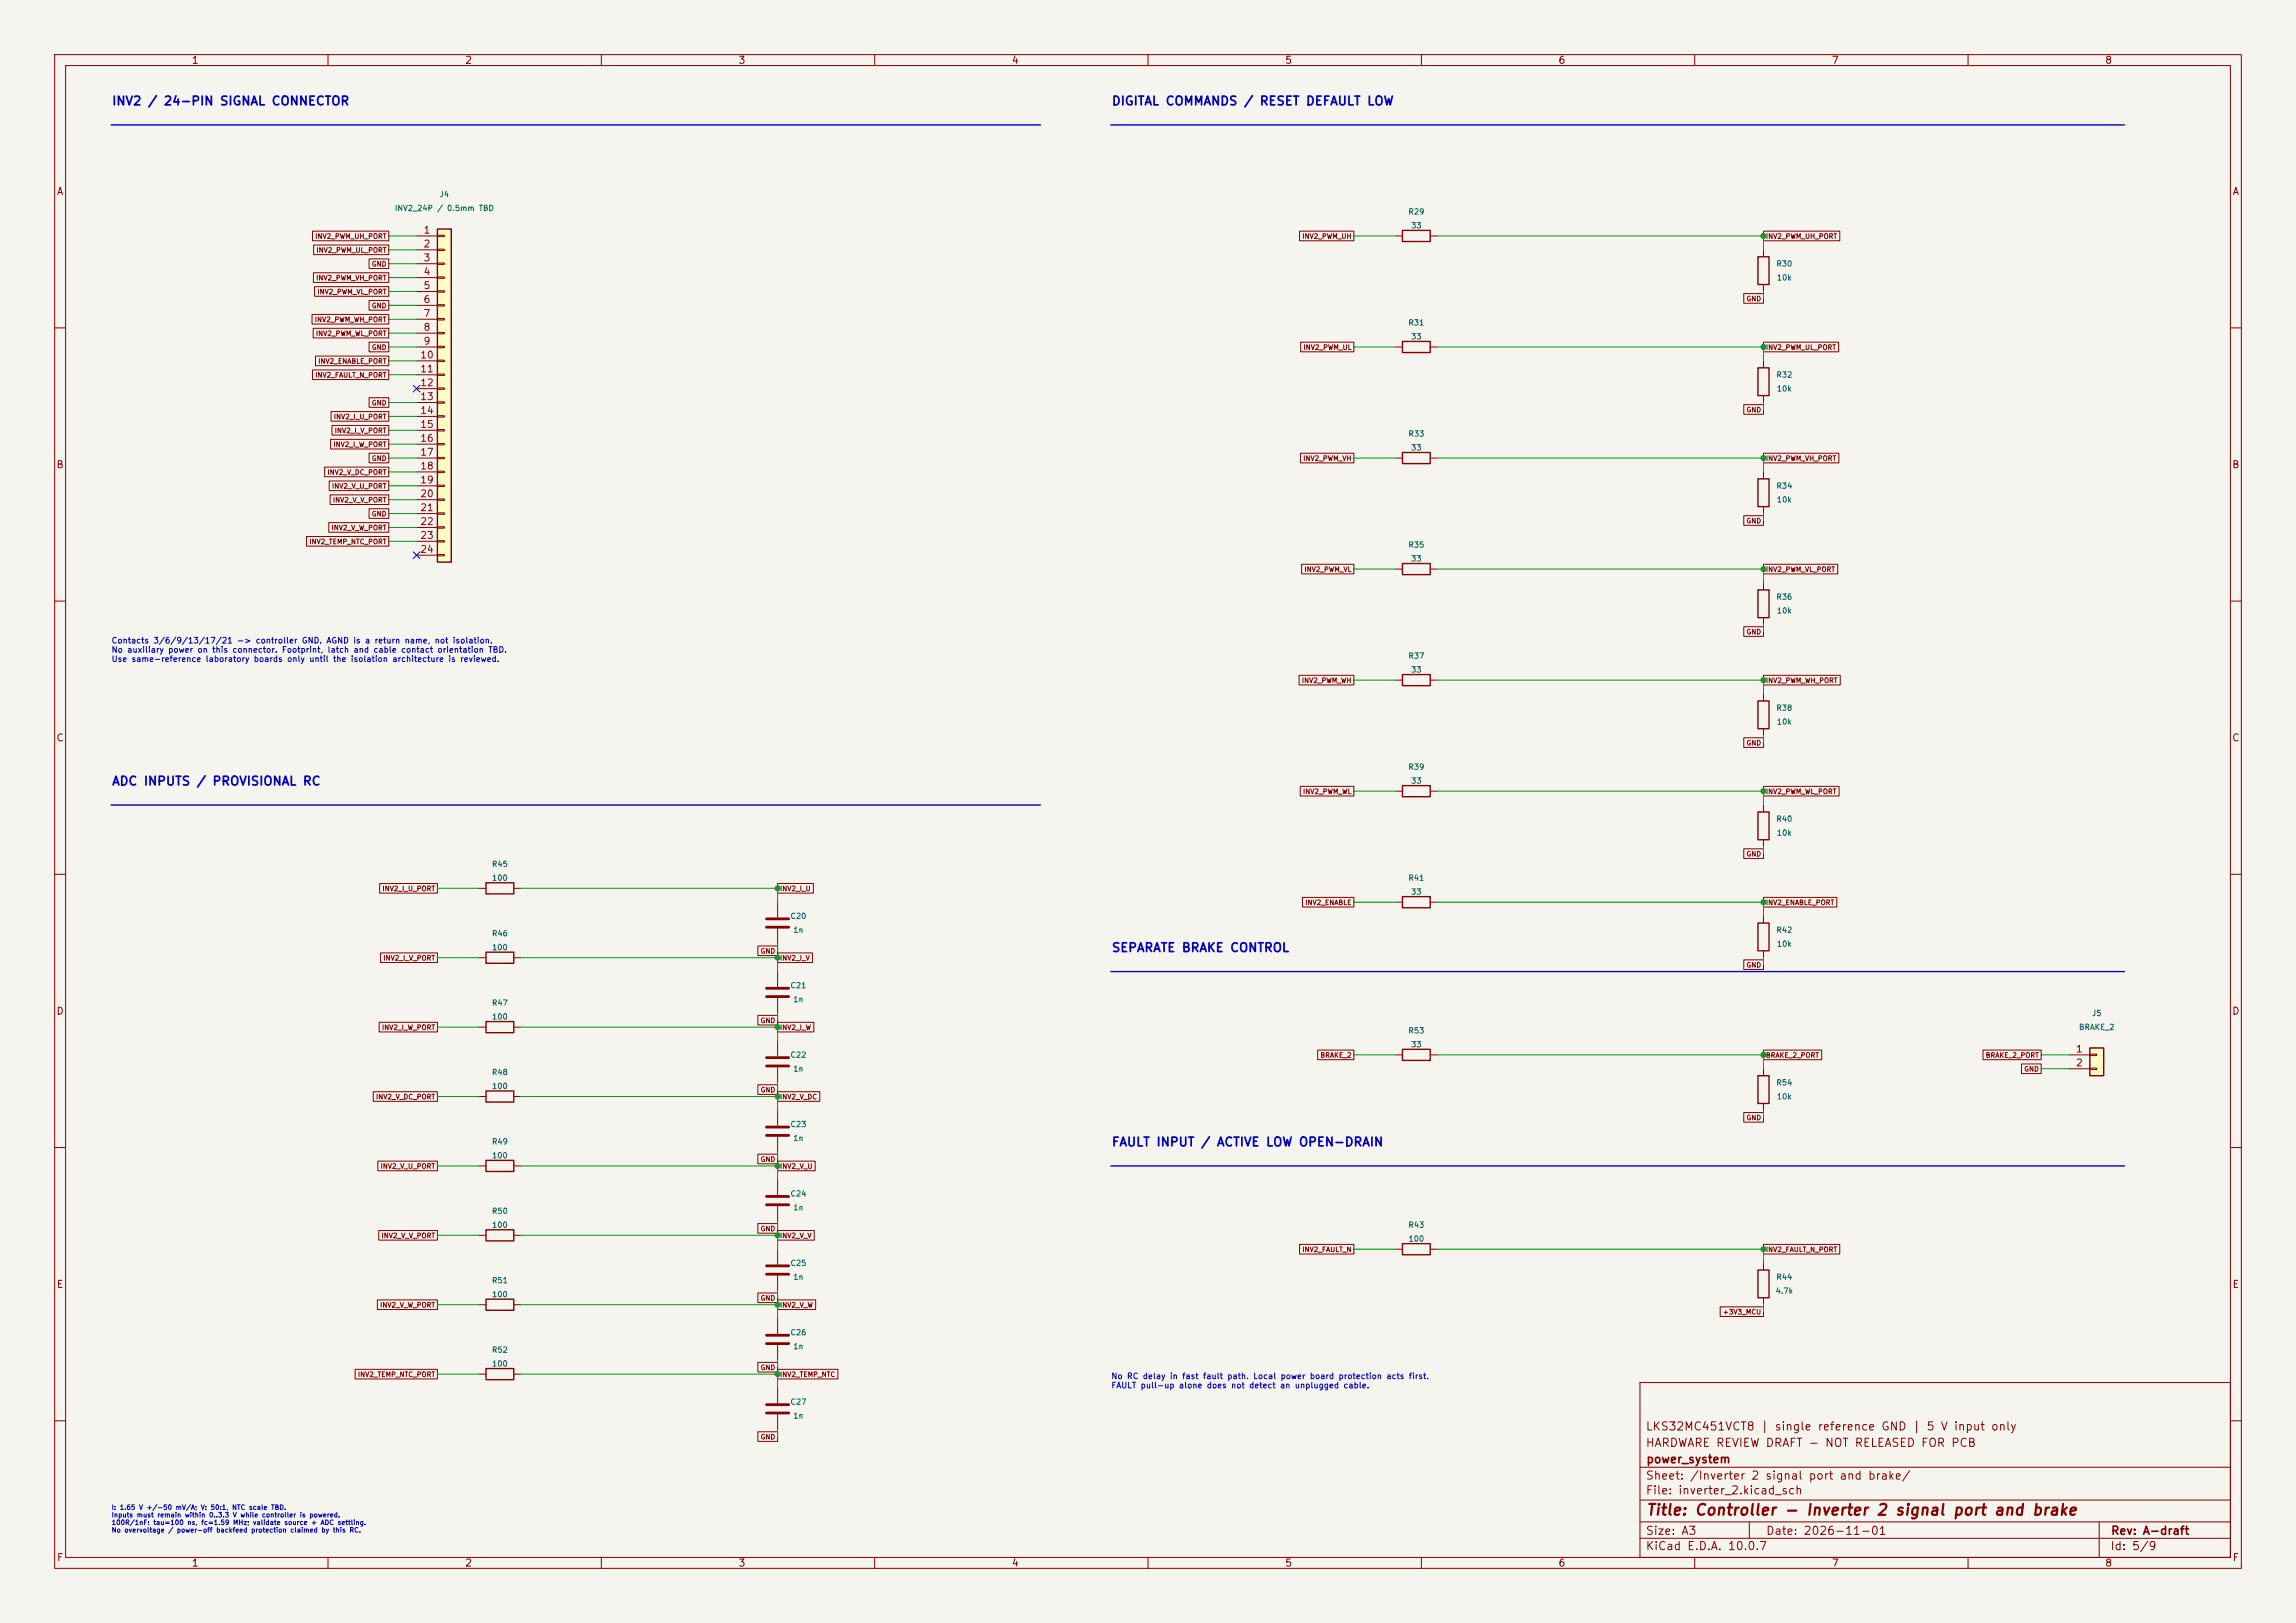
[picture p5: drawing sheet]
<svg xmlns="http://www.w3.org/2000/svg" width="420mm" height="297mm" viewBox="0 0 420 297" stroke-linecap="round" stroke-linejoin="round" font-family="sans-serif">
<defs><g id="words">
<text font-size="2" fill="#840000" x="301" y="277.8">Title: Controller - Inverter 2 signal port and brake</text>
<g font-size="1.6" fill="#0000c2">
<text x="20.4" y="19.7">INV2 / 24-PIN SIGNAL CONNECTOR</text>
<text x="203.3" y="19.7">DIGITAL COMMANDS / RESET DEFAULT LOW</text>
<text x="20.4" y="144.1">ADC INPUTS / PROVISIONAL RC</text>
<text x="203.3" y="174.6">SEPARATE BRAKE CONTROL</text>
<text x="203.3" y="210.2">FAULT INPUT / ACTIVE LOW OPEN-DRAIN</text>
</g>
<g font-size="1.5" fill="#840000">
<text x="300.9" y="262.1">LKS32MC451VCT8 | single reference GND | 5 V input only</text>
<text x="300.9" y="265.1">HARDWARE REVIEW DRAFT - NOT RELEASED FOR PCB</text>
<text x="301" y="268.1">power_system</text>
<text x="300.9" y="273.8">File: inverter_2.kicad_sch</text>
<text x="300.9" y="271.1">Sheet: /Inverter 2 signal port and brake/</text>
<text x="300.9" y="281.2">Size: A3</text>
<text x="322.9" y="281.2">Date: 2026-11-01</text>
<text x="386" y="281.2">Rev: A-draft</text>
<text x="300.9" y="284">KiCad E.D.A. 10.0.7</text>
<text x="385.9" y="284">Id: 5/9</text>
</g>
<g font-size="1.3" fill="#840000">
<text x="35" y="12">1</text>
<text x="85" y="12">2</text>
<text x="135" y="12">3</text>
<text x="185" y="12">4</text>
<text x="235" y="12">5</text>
<text x="285" y="12">6</text>
<text x="335" y="12">7</text>
<text x="385" y="12">8</text>
<text x="10.3" y="36">A</text>
<text x="408.3" y="36">A</text>
<text x="10.2" y="86">B</text>
<text x="408.2" y="86">B</text>
<text x="10.2" y="136">C</text>
<text x="408.2" y="136">C</text>
<text x="10.2" y="186">D</text>
<text x="408.2" y="186">D</text>
<text x="10.3" y="236">E</text>
<text x="408.3" y="236">E</text>
<text x="10.3" y="286">F</text>
<text x="35" y="287">1</text>
<text x="85" y="287">2</text>
<text x="135" y="287">3</text>
<text x="185" y="287">4</text>
<text x="235" y="287">5</text>
<text x="285" y="287">6</text>
<text x="335" y="287">7</text>
<text x="385" y="287">8</text>
<text x="408.3" y="286">F</text>
</g>
<g font-size="1.3" fill="#a90000">
<text x="77.4" y="43">1</text>
<text x="77.4" y="45.6">2</text>
<text x="77.4" y="48.1">3</text>
<text x="77.4" y="50.7">4</text>
<text x="77.4" y="53.2">5</text>
<text x="77.4" y="55.7">6</text>
<text x="77.4" y="58.3">7</text>
<text x="76.8" y="65.9">10</text>
<text x="77.4" y="60.8">8</text>
<text x="77.4" y="63.4">9</text>
<text x="76.8" y="68.4">11</text>
<text x="76.8" y="71">12</text>
<text x="76.8" y="73.5">13</text>
<text x="76.8" y="76.1">14</text>
<text x="76.8" y="78.6">15</text>
<text x="76.8" y="81.1">16</text>
<text x="76.8" y="83.7">17</text>
<text x="76.8" y="86.2">18</text>
<text x="76.8" y="88.8">19</text>
<text x="76.8" y="91.3">20</text>
<text x="76.8" y="93.8">21</text>
<text x="76.8" y="96.4">22</text>
<text x="76.8" y="98.9">23</text>
<text x="76.8" y="101.5">24</text>
<text x="379.6" y="192.9">1</text>
<text x="379.6" y="195.4">2</text>
</g>
<g font-size="1.1" fill="#0000c2">
<text x="20.3" y="118">Contacts 3/6/9/13/17/21 -&gt; controller GND. AGND is a return name, not isolation.</text>
<text x="20.3" y="119.7">No auxiliary power on this connector. Footprint, latch and cable contact orientation TBD.</text>
<text x="20.3" y="121.4">Use same-reference laboratory boards only until the isolation architecture is reviewed.</text>
<text x="203.2" y="252.6">No RC delay in fast fault path. Local power board protection acts first.</text>
<text x="203.2" y="254.3">FAULT pull-up alone does not detect an unplugged cable.</text>
</g>
<g font-size="1" fill="#006464">
<text x="72.1" y="38.9">INV2_24P / 0.5mm TBD</text>
<text x="80.3" y="36.3">J4</text>
<text x="257.5" y="39.5">R29</text>
<text x="258" y="42">33</text>
<text x="324.8" y="49">R30</text>
<text x="324.9" y="51.6">10k</text>
<text x="257.5" y="59.8">R31</text>
<text x="258" y="62.4">33</text>
<text x="324.8" y="69.3">R32</text>
<text x="324.9" y="71.9">10k</text>
<text x="257.5" y="80.1">R33</text>
<text x="258" y="82.7">33</text>
<text x="324.8" y="89.7">R34</text>
<text x="324.9" y="92.2">10k</text>
<text x="257.5" y="100.5">R35</text>
<text x="258" y="103">33</text>
<text x="324.8" y="110">R36</text>
<text x="324.9" y="112.5">10k</text>
<text x="257.5" y="120.8">R37</text>
<text x="258" y="123.3">33</text>
<text x="324.8" y="130.3">R38</text>
<text x="324.9" y="132.8">10k</text>
<text x="257.5" y="141.1">R39</text>
<text x="258" y="143.6">33</text>
<text x="324.8" y="150.6">R40</text>
<text x="324.9" y="153.2">10k</text>
<text x="89.9" y="158.9">R45</text>
<text x="89.9" y="161.4">100</text>
<text x="257.5" y="161.4">R41</text>
<text x="258" y="164">33</text>
<text x="89.9" y="171.6">R46</text>
<text x="144.5" y="168.4">C20</text>
<text x="145" y="170.9">1n</text>
<text x="324.8" y="170.9">R42</text>
<text x="324.9" y="173.5">10k</text>
<text x="89.9" y="174.1">100</text>
<text x="89.9" y="184.3">R47</text>
<text x="144.5" y="181.1">C21</text>
<text x="145" y="183.6">1n</text>
<text x="89.9" y="186.8">100</text>
<text x="257.5" y="189.4">R53</text>
<text x="258" y="191.9">33</text>
<text x="380.2" y="188.7">BRAKE_2</text>
<text x="382.6" y="186.2">J5</text>
<text x="89.9" y="197">R48</text>
<text x="144.5" y="193.8">C22</text>
<text x="145" y="196.3">1n</text>
<text x="89.9" y="199.5">100</text>
<text x="324.8" y="198.9">R54</text>
<text x="324.9" y="201.4">10k</text>
<text x="89.9" y="209.7">R49</text>
<text x="144.5" y="206.5">C23</text>
<text x="145" y="209">1n</text>
<text x="89.9" y="212.2">100</text>
<text x="144.5" y="219.2">C24</text>
<text x="145" y="221.7">1n</text>
<text x="89.9" y="222.4">R50</text>
<text x="89.9" y="224.9">100</text>
<text x="257.5" y="224.9">R43</text>
<text x="257.6" y="227.5">100</text>
<text x="144.5" y="231.9">C25</text>
<text x="89.9" y="235.1">R51</text>
<text x="89.9" y="237.6">100</text>
<text x="145" y="234.4">1n</text>
<text x="324.7" y="237">4.7k</text>
<text x="324.8" y="234.4">R44</text>
<text x="144.5" y="244.6">C26</text>
<text x="89.9" y="247.8">R52</text>
<text x="89.9" y="250.3">100</text>
<text x="145" y="247.1">1n</text>
<text x="144.5" y="257.3">C27</text>
<text x="145" y="259.8">1n</text>
</g>
<g font-size=".9" fill="#840000">
<text x="57.6" y="43.9">INV2_PWM_UH_PORT</text>
<text x="57.8" y="46.4">INV2_PWM_UL_PORT</text>
<text x="238.1" y="43.9">INV2_PWM_UH</text>
<text x="322.9" y="43.9">INV2_PWM_UH_PORT</text>
<text x="57.7" y="51.5">INV2_PWM_VH_PORT</text>
<text x="67.9" y="49">GND</text>
<text x="57.5" y="59.1">INV2_PWM_WH_PORT</text>
<text x="57.9" y="54.1">INV2_PWM_VL_PORT</text>
<text x="67.9" y="56.6">GND</text>
<text x="319.4" y="55.3">GND</text>
<text x="57.7" y="61.7">INV2_PWM_WL_PORT</text>
<text x="67.9" y="64.2">GND</text>
<text x="238.3" y="64.2">INV2_PWM_UL</text>
<text x="322.9" y="64.2">INV2_PWM_UL_PORT</text>
<text x="57.6" y="69.3">INV2_FAULT_N_PORT</text>
<text x="58.1" y="66.8">INV2_ENABLE_PORT</text>
<text x="61" y="76.9">INV2_I_U_PORT</text>
<text x="67.9" y="74.4">GND</text>
<text x="319.4" y="75.7">GND</text>
<text x="60.9" y="82">INV2_I_W_PORT</text>
<text x="61.1" y="79.5">INV2_I_V_PORT</text>
<text x="59.8" y="87.1">INV2_V_DC_PORT</text>
<text x="60.6" y="89.6">INV2_V_U_PORT</text>
<text x="67.9" y="84.5">GND</text>
<text x="238.3" y="84.5">INV2_PWM_VH</text>
<text x="322.9" y="84.5">INV2_PWM_VH_PORT</text>
<text x="60.8" y="92.2">INV2_V_V_PORT</text>
<text x="67.9" y="94.7">GND</text>
<text x="319.4" y="96">GND</text>
<text x="56.5" y="99.8">INV2_TEMP_NTC_PORT</text>
<text x="60.5" y="97.2">INV2_V_W_PORT</text>
<text x="238.5" y="104.9">INV2_PWM_VL</text>
<text x="322.9" y="104.9">INV2_PWM_VL_PORT</text>
<text x="319.4" y="116.3">GND</text>
<text x="238" y="125.2">INV2_PWM_WH</text>
<text x="322.9" y="125.2">INV2_PWM_WH_PORT</text>
<text x="319.4" y="136.6">GND</text>
<text x="238.2" y="145.5">INV2_PWM_WL</text>
<text x="322.9" y="145.5">INV2_PWM_WL_PORT</text>
<text x="319.4" y="156.9">GND</text>
<text x="69.9" y="163.3">INV2_I_U_PORT</text>
<text x="142.6" y="163.3">INV2_I_U</text>
<text x="238.7" y="165.8">INV2_ENABLE</text>
<text x="322.9" y="165.8">INV2_ENABLE_PORT</text>
<text x="70" y="176">INV2_I_V_PORT</text>
<text x="139" y="174.7">GND</text>
<text x="142.6" y="176">INV2_I_V</text>
<text x="319.4" y="177.3">GND</text>
<text x="69.8" y="188.7">INV2_I_W_PORT</text>
<text x="139" y="187.4">GND</text>
<text x="142.6" y="188.7">INV2_I_W</text>
<text x="241.4" y="193.8">BRAKE_2</text>
<text x="322.9" y="193.8">BRAKE_2_PORT</text>
<text x="363.1" y="193.8">BRAKE_2_PORT</text>
<text x="370.2" y="196.3">GND</text>
<text x="68.7" y="201.4">INV2_V_DC_PORT</text>
<text x="139" y="200.1">GND</text>
<text x="142.6" y="201.4">INV2_V_DC</text>
<text x="319.4" y="205.2">GND</text>
<text x="69.5" y="214.1">INV2_V_U_PORT</text>
<text x="139" y="212.8">GND</text>
<text x="142.6" y="214.1">INV2_V_U</text>
<text x="69.7" y="226.8">INV2_V_V_PORT</text>
<text x="139" y="225.5">GND</text>
<text x="142.6" y="226.8">INV2_V_V</text>
<text x="238.1" y="229.3">INV2_FAULT_N</text>
<text x="322.9" y="229.3">INV2_FAULT_N_PORT</text>
<text x="69.4" y="239.5">INV2_V_W_PORT</text>
<text x="139" y="238.2">GND</text>
<text x="142.6" y="239.5">INV2_V_W</text>
<text x="315.1" y="240.8">+3V3_MCU</text>
<text x="139" y="250.9">GND</text>
<text x="65.4" y="252.2">INV2_TEMP_NTC_PORT</text>
<text x="142.6" y="252.2">INV2_TEMP_NTC</text>
<text x="139" y="263.6">GND</text>
</g>
<g font-size=".9" fill="#0000c2">
<text x="20.3" y="276.5">I: 1.65 V +/-50 mV/A; V: 50:1, NTC scale TBD.</text>
<text x="20.3" y="277.9">Inputs must remain within 0..3.3 V while controller is powered.</text>
<text x="20.3" y="279.3">100R/1nF: tau=100 ns, fc=1.59 MHz; validate source + ADC settling.</text>
<text x="20.3" y="280.6">No overvoltage / power-off backfeed protection claimed by this RC.</text>
</g>
</g></defs>
<path d="M0 0h420v297h-420z" fill="#f5f4ef" stroke="#f5f4ef" stroke-width=".18"/>
<g fill="none" stroke="#840000" stroke-width=".18">
<path d="M10 10h400v277h-400zM12 12h396v273h-396zM60 10v2M110 10v2M160 10v2M210 10v2M260 10v2M310 10v2M360 10v2M10 60h2M408 60h2M10 110h2"/>
<path d="M408 110h2M10 160h2M408 160h2M87.6 162.6h1.3M94 162.6h1.2M10 210h2M408 210h2M300 253h108v32h-108zM10 260h2M300 278.5h108M300 274.5h108M300 268.5h108"/>
<path d="M320 278.5v3M384 278.5v6.5M408 260h2M60 285v2M110 285v2M160 285v2M210 285v2M260 285v2M300 281.5h108M310 285v2M360 285v2"/>
</g>
<path d="M88.9 161.5h5.1v2.1h-5.1z" fill="none" stroke="#840000" stroke-width=".25"/>
<path d="M382.3 191.8h2.5v5.1h-2.5z" fill="#ffffc2"/>
<path d="M321.6 47h2v5.1h-2zM321.6 67.3h2v5.1h-2zM321.6 196.9h2v5h-2zM382.3 191.8h2.5v5.1h-2.5z" fill="none" stroke="#840000" stroke-width=".25"/>
<path d="M322.6 45.7v1.3M322.6 52.1v1.2M322.6 66v1.3M322.6 72.4v1.3M322.6 195.6v1.3M378.5 193h3.8M378.5 195.6h3.8M382.3 192.9h1.2v.3h-1.2zM382.3 195.5h1.2v.2h-1.2zM322.6 201.9v1.3" fill="none" stroke="#840000" stroke-width=".18"/>
<path d="M80 41.9h2.5v61h-2.5z" fill="#ffffc2"/>
<g fill="none" stroke="#840000" stroke-width=".25">
<path d="M80 41.9h2.5v61h-2.5zM256.5 42.2h5.1v2h-5.1zM256.5 62.5h5.1v2h-5.1zM256.5 82.8h5.1v2h-5.1zM321.6 87.6h2v5.1h-2zM256.5 103.1h5.1v2.1h-5.1zM321.6 108h2v5h-2zM256.5 123.4h5.1v2.1h-5.1zM321.6 128.3h2v5.1h-2zM256.5 143.8h5.1v2h-5.1zM321.6 148.6h2v5.1h-2zM88.9 174.2h5.1v2.1h-5.1z"/>
<path d="M256.5 164.1h5.1v2h-5.1zM321.6 168.9h2v5.1h-2zM88.9 199.6h5.1v2.1h-5.1zM88.9 186.9h5.1v2.1h-5.1zM256.5 192h5.1v2.1h-5.1zM88.9 212.3h5.1v2.1h-5.1zM88.9 225h5.1v2.1h-5.1zM88.9 237.7h5.1v2.1h-5.1zM256.5 227.6h5.1v2h-5.1zM321.6 232.4h2v5.1h-2zM88.9 250.4h5.1v2.1h-5.1z"/>
</g>
<g fill="none" stroke="#840000" stroke-width=".18">
<path d="M57.1 57.5h14v1.8h-14zM57.2 42.3h13.9v1.8h-13.9zM57.3 49.9h13.8v1.8h-13.8zM57.4 44.8h13.7v1.8h-13.7zM57.5 52.5h13.6v1.7h-13.6zM67.5 47.4h3.6v1.7h-3.6zM67.5 55h3.6v1.8h-3.6zM76.2 43.2h3.8M76.2 45.7h3.8M76.2 48.3h3.8M76.2 50.8h3.8M76.2 53.3h3.8"/>
<path d="M76.2 55.9h3.8M76.2 58.4h3.8M80 43.1h1.3v.2h-1.3zM80 45.6h1.3v.2h-1.3zM80 48.1h1.3v.3h-1.3zM80 50.7h1.3v.2h-1.3zM80 53.2h1.3v.3h-1.3zM80 55.8h1.3v.2h-1.3zM80 58.3h1.3v.2h-1.3zM237.7 42.3h9.9v1.8h-9.9zM255.3 43.2h1.2M261.6 43.2h1.3"/>
<path d="M319 53.7h3.6v1.8h-3.6zM322.6 42.3h13.9v1.8h-13.9zM57.2 67.7h13.9v1.8h-13.9zM57.3 60.1h13.8v1.7h-13.8zM57.7 65.2h13.4v1.7h-13.4zM60.6 75.3h10.5v1.8h-10.5zM60.7 77.9h10.4v1.7h-10.4zM67.5 72.8h3.6v1.7h-3.6zM67.5 62.6h3.6v1.8h-3.6zM76.2 61h3.8M76.2 63.5h3.8M76.2 66h3.8"/>
<path d="M76.2 68.6h3.8M76.2 71.1h3.8M76.2 73.7h3.8M76.2 76.2h3.8M76.2 78.7h3.8M80 60.8h1.3v.3h-1.3zM80 63.4h1.3v.2h-1.3zM80 65.9h1.3v.3h-1.3zM80 68.5h1.3v.2h-1.3zM80 71h1.3v.2h-1.3zM80 73.5h1.3v.3h-1.3zM80 76.1h1.3v.2h-1.3z"/>
<path d="M80 78.6h1.3v.3h-1.3zM237.9 62.6h9.7v1.8h-9.7zM255.3 63.5h1.2M261.6 63.5h1.3M319 74h3.6v1.8h-3.6zM322.6 62.6h13.7v1.8h-13.7zM56.1 98.2h15v1.7h-15zM59.4 85.5h11.7v1.7h-11.7zM60.1 95.6h11v1.8h-11zM60.2 88h10.9v1.8h-10.9zM60.4 90.6h10.7v1.7h-10.7zM60.5 80.4h10.6v1.8h-10.6z"/>
<path d="M67.5 82.9h3.6v1.8h-3.6zM67.5 93.1h3.6v1.8h-3.6zM76.2 81.3h3.8M76.2 83.8h3.8M76.2 86.4h3.8M76.2 88.9h3.8M76.2 91.4h3.8M76.2 94h3.8M76.2 96.5h3.8M76.2 99.1h3.8M80 81.2h1.3v.2h-1.3zM80 83.7h1.3v.2h-1.3z"/>
<path d="M80 86.2h1.3v.3h-1.3zM80 88.8h1.3v.2h-1.3zM80 91.3h1.3v.3h-1.3zM80 93.9h1.3v.2h-1.3zM80 96.4h1.3v.2h-1.3zM80 98.9h1.3v.3h-1.3zM237.9 82.9h9.7v1.8h-9.7zM255.3 83.8h1.2M261.6 83.8h1.3M319 94.4h3.6v1.7h-3.6zM322.6 82.9h13.8v1.8h-13.8zM322.6 86.4v1.2"/>
<path d="M322.6 92.7v1.3M76.2 101.6h3.8M80 101.5h1.3v.2h-1.3zM238.1 103.3h9.5v1.7h-9.5zM255.3 104.1h1.2M261.6 104.1h1.3M319 114.7h3.6v1.8h-3.6zM322.6 103.3h13.6v1.7h-13.6zM322.6 106.7v1.3M322.6 113v1.3M237.6 123.6h10v1.7h-10zM255.3 124.5h1.2"/>
<path d="M261.6 124.5h1.3M319 135h3.6v1.8h-3.6zM322.6 123.6h14v1.7h-14zM322.6 127v1.3M322.6 133.4v1.2M237.8 143.9h9.8v1.8h-9.8zM255.3 144.8h1.2M261.6 144.8h1.3M319 155.3h3.6v1.8h-3.6zM322.6 143.9h13.8v1.8h-13.8zM322.6 147.3v1.3M322.6 153.7v1.2"/>
<path d="M69.4 161.7h10.6v1.7h-10.6zM69.6 174.4h10.4v1.7h-10.4zM87.6 175.3h1.3M94 175.3h1.2M138.6 173.1h3.6v1.8h-3.6zM142.2 174.4h6.4v1.7h-6.4zM142.2 161.7h6.6v1.7h-6.6zM142.2 165.1v2.8M142.2 169.9v2.8M142.2 177.8v2.8M238.3 164.2h9.3v1.8h-9.3zM255.3 165.1h1.2"/>
<path d="M261.6 165.1h1.3M319 175.6h3.6v1.8h-3.6zM322.6 164.2h13.4v1.8h-13.4zM322.6 167.6v1.3M322.6 174v1.3M68.3 199.8h11.7v1.7h-11.7zM69.4 187.1h10.6v1.7h-10.6zM87.6 188h1.3M94 188h1.2M138.6 185.8h3.6v1.8h-3.6zM138.6 198.5h3.6v1.8h-3.6zM142.2 187.1h6.7v1.7h-6.7z"/>
<path d="M142.2 199.8h7.8v1.7h-7.8zM142.2 182.6v2.8M142.2 190.5v2.8M142.2 195.3v2.8M241 192.2h6.6v1.7h-6.6zM255.3 193h1.2M261.6 193h1.3M322.6 192.2h10.6v1.7h-10.6zM362.7 192.2h10.7v1.7h-10.7zM369.8 194.7h3.6v1.8h-3.6zM69.1 212.5h10.9v1.7h-10.9zM87.6 200.7h1.3"/>
<path d="M87.6 213.4h1.3M94 200.7h1.2M94 213.4h1.2M138.6 211.2h3.6v1.8h-3.6zM142.2 212.5h6.9v1.7h-6.9zM142.2 203.2v2.8M142.2 208v2.8M142.2 215.9v2.8M319 203.6h3.6v1.8h-3.6zM69 237.9h11v1.7h-11zM69.3 225.2h10.7v1.7h-10.7zM87.6 226.1h1.3"/>
<path d="M87.6 238.8h1.3M94 226.1h1.2M94 238.8h1.2M138.6 236.6h3.6v1.8h-3.6zM138.6 223.9h3.6v1.8h-3.6zM142.2 225.2h6.7v1.7h-6.7zM142.2 237.9h7v1.7h-7zM142.2 220.7v2.8M142.2 228.6v2.8M142.2 233.4v2.8M237.7 227.7h9.9v1.8h-9.9zM255.3 228.6h1.2"/>
<path d="M261.6 228.6h1.3M314.7 239.1h7.9v1.8h-7.9zM322.6 227.7h13.9v1.8h-13.9zM322.6 231.1v1.3M322.6 237.5v1.3M65 250.6h15v1.7h-15zM87.6 251.5h1.3M94 251.5h1.2M138.6 249.3h3.6v1.8h-3.6zM142.2 250.6h11.1v1.7h-11.1zM142.2 241.3v2.8M142.2 246.1v2.8"/>
<path d="M142.2 254v2.8M142.2 258.8v2.8M138.6 262h3.6v1.8h-3.6z"/>
</g>
<g fill="none" stroke="#840000" stroke-width=".51">
<path d="M140.2 168.1h4.1M140.2 169.7h4.1M140.2 180.8h4.1M140.2 182.4h4.1M140.2 193.5h4.1M140.2 195.1h4.1M140.2 206.2h4.1M140.2 207.8h4.1M140.2 218.9h4.1M140.2 220.5h4.1M140.2 231.6h4.1M140.2 233.2h4.1"/>
<path d="M140.2 244.3h4.1M140.2 245.9h4.1M140.2 257h4.1M140.2 258.6h4.1"/>
</g>
<path d="M20.3 22.9h170M203.2 22.9h185.4M20.3 147.3h170M203.2 177.8h185.4M203.2 213.4h185.4" fill="none" stroke="#0000c2" stroke-width=".25"/>
<g fill="none" stroke="#009600" stroke-width=".18">
<path d="M71.1 45.7h5.1M71.1 48.3h5.1M71.1 50.8h5.1M71.1 53.3h5.1M71.1 55.9h5.1M71.1 58.4h5.1M71.1 43.2h5.1M247.6 43.2h7.7M262.9 43.2h59.7v2.5M322.6 53.3v1.3M71.1 61h5.1M71.1 63.5h5.1"/>
<path d="M71.1 66h5.1M71.1 68.6h5.1M71.1 76.2h5.1M71.1 78.7h5.1M71.1 73.7h5.1M247.6 63.5h7.7M262.9 63.5h59.7v2.5M322.6 73.7v1.2M71.1 81.3h5.1M71.1 83.8h5.1M71.1 86.4h5.1M71.1 88.9h5.1"/>
<path d="M71.1 91.4h5.1M71.1 94h5.1M71.1 96.5h5.1M71.1 99.1h5.1M247.6 83.8h7.7M262.9 83.8h59.7v2.6M322.6 94v1.3M247.6 104.1h7.7M262.9 104.1h59.7v2.6M322.6 114.3v1.3M247.6 124.5h7.7M262.9 124.5h59.7v2.5"/>
<path d="M322.6 134.6v1.3M247.6 144.8h7.7M262.9 144.8h59.7v2.5M322.6 154.9v1.3M80 162.6h7.6M80 175.3h7.6M95.2 162.6h47v2.5M95.2 175.3h47v2.5M142.2 172.7v1.3M247.6 165.1h7.7M262.9 165.1h59.7v2.5M322.6 175.3v1.2"/>
<path d="M80 188h7.6M95.2 188h47v2.5M142.2 185.4v1.3M142.2 198.1v1.3M247.6 193h7.7M262.9 193h59.7v2.6M373.4 193h5.1M373.4 195.6h5.1M80 200.7h7.6M80 213.4h7.6M95.2 200.7h47v2.5M95.2 213.4h47v2.5"/>
<path d="M142.2 210.8v1.3M322.6 203.2v1.3M80 226.1h7.6M80 238.8h7.6M95.2 226.1h47v2.5M95.2 238.8h47v2.5M142.2 223.5v1.3M142.2 236.2v1.3M247.6 228.6h7.7M262.9 228.6h59.7v2.5M322.6 238.8v1.2M80 251.5h7.6"/>
<path d="M95.2 251.5h47v2.5M142.2 248.9v1.3M142.2 261.6v1.3"/>
</g>
<path d="M75.6 70.5l1.2 1.2M76.8 70.5l-1.2 1.2M75.6 101l1.2 1.2M76.8 101l-1.2 1.2" fill="none" stroke="#000084" stroke-width=".18"/>
<g fill="#009600" stroke="#009600" stroke-width=".18">
<circle cx="322.6" cy="43.2" r=".46"/>
<circle cx="322.6" cy="63.5" r=".46"/>
<circle cx="322.6" cy="83.8" r=".46"/>
<circle cx="322.6" cy="104.1" r=".46"/>
<circle cx="322.6" cy="165.1" r=".46"/>
<circle cx="322.6" cy="124.5" r=".46"/>
<circle cx="322.6" cy="144.8" r=".46"/>
<circle cx="322.6" cy="228.6" r=".46"/>
<circle cx="322.6" cy="193" r=".46"/>
<circle cx="142.2" cy="162.6" r=".46"/>
<circle cx="142.2" cy="175.3" r=".46"/>
<circle cx="142.2" cy="188" r=".46"/>
<circle cx="142.2" cy="200.7" r=".46"/>
<circle cx="142.2" cy="213.4" r=".46"/>
<circle cx="142.2" cy="226.1" r=".46"/>
<circle cx="142.2" cy="238.8" r=".46"/>
<circle cx="142.2" cy="251.5" r=".46"/>
</g>
<use href="#words"/>
</svg>
